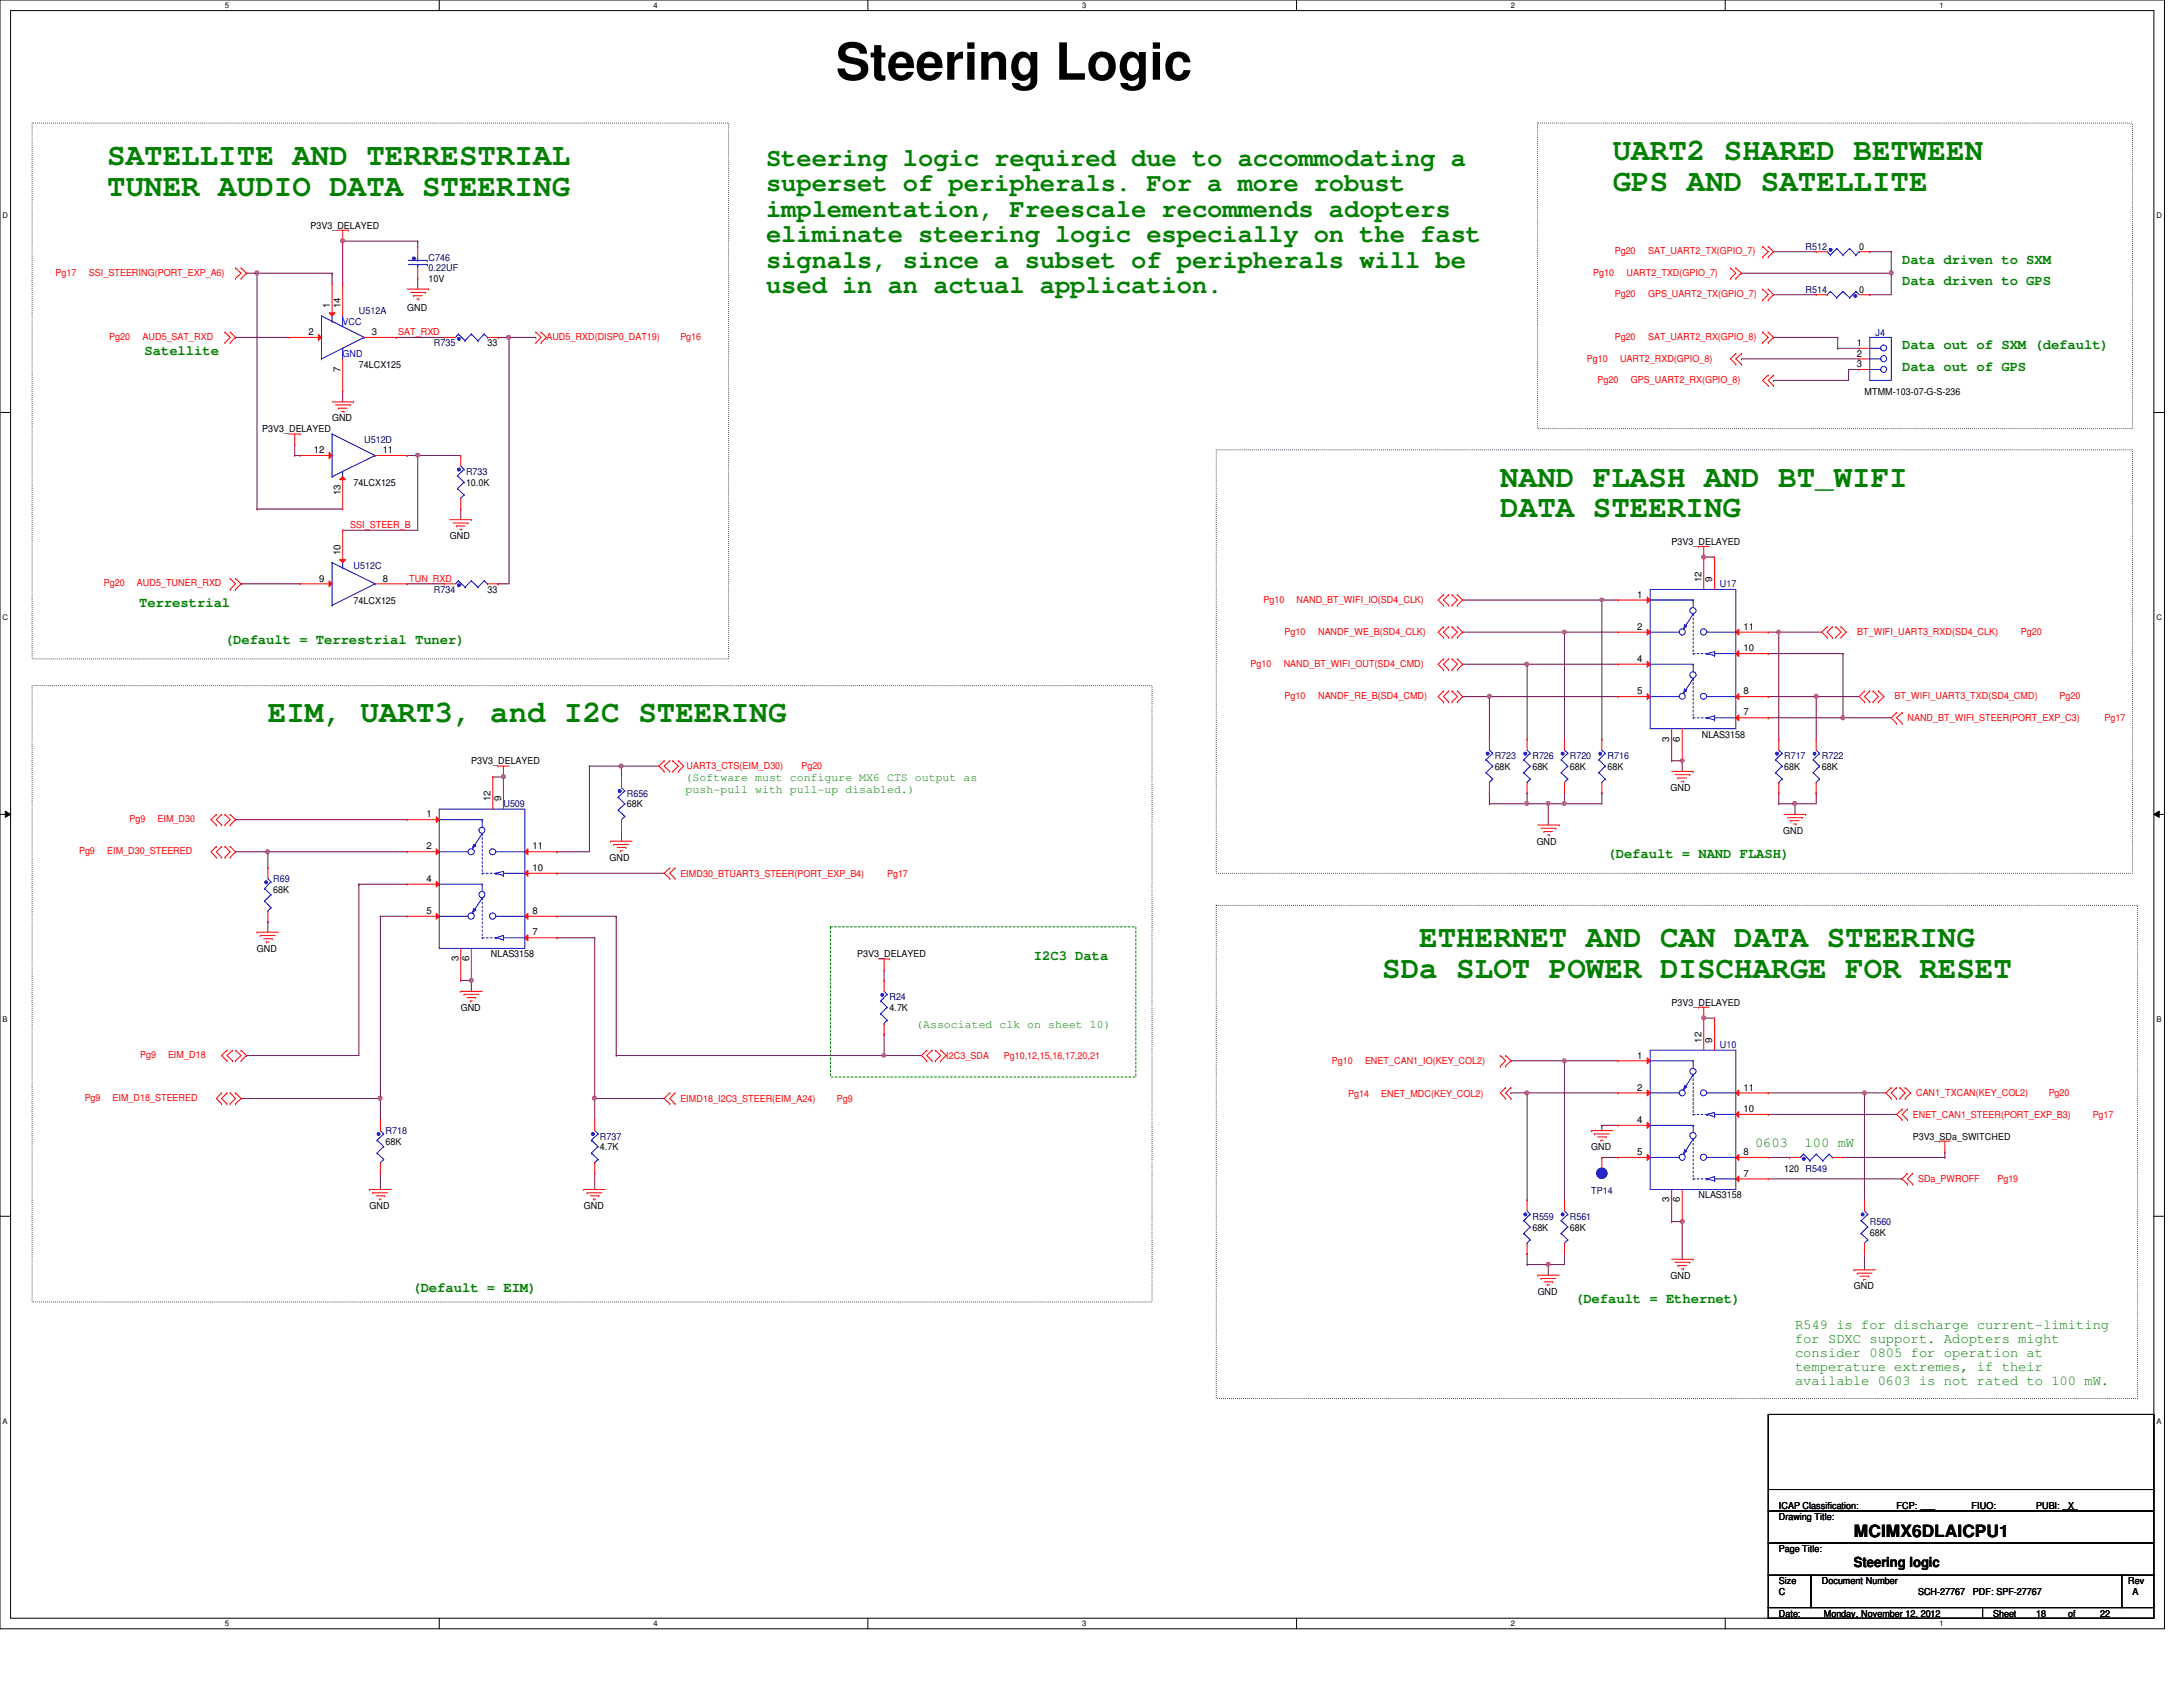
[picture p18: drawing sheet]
<svg xmlns="http://www.w3.org/2000/svg" width="279mm" height="216mm" viewBox="0 0 279 216" stroke-linecap="round" stroke-linejoin="round" font-family="sans-serif">
<defs><g id="words">
<text font-size="6.6" x="107" y="10.2">Steering Logic</text>
<g font-size="3.9" fill="#008000">
<text x="13.7" y="21.1">SATELLITE AND TERRESTRIAL</text>
<text x="206.4" y="20.4">UART2 SHARED BETWEEN</text>
<text x="13.7" y="25.1">TUNER AUDIO DATA STEERING</text>
<text x="206.4" y="24.4">GPS AND SATELLITE</text>
<text x="192" y="62.3">NAND FLASH AND BT_WIFI</text>
<text x="192" y="66.2">DATA STEERING</text>
<text x="34.3" y="92.5">EIM, UART3, and I2C STEERING</text>
<text x="176.9" y="125.2">SDa SLOT POWER DISCHARGE FOR RESET</text>
<text x="181.7" y="121.2">ETHERNET AND CAN DATA STEERING</text>
</g>
<g font-size="3.3" fill="#008000">
<text x="98" y="21.2">Steering logic required due to accommodating a</text>
<text x="98" y="24.5">superset of peripherals. For a more robust</text>
<text x="98" y="27.7">implementation, Freescale recommends adopters</text>
<text x="98" y="31">eliminate steering logic especially on the fast</text>
<text x="98" y="34.2">signals, since a subset of peripherals will be</text>
<text x="98" y="37.5">used in an actual application.</text>
</g>
<text font-size="2.2" x="237.3" y="196.8">MCIMX6DLAICPU1</text>
<g font-size="1.8" fill="#008000">
<text x="243.5" y="33.7">Data driven to SXM</text>
<text x="243.5" y="36.5">Data driven to GPS</text>
<text x="18.5" y="45.4">Satellite</text>
<text x="243.5" y="44.7">Data out of SXM (default)</text>
<text x="243.5" y="47.5">Data out of GPS</text>
<text x="17.8" y="77.6">Terrestrial</text>
<text x="28.8" y="82.4">(Default = Terrestrial Tuner)</text>
<text x="205.7" y="109.9">(Default = NAND FLASH)</text>
<text x="132.3" y="122.9">I2C3 Data</text>
<text x="224.6" y="146.8">0603</text>
<text x="231" y="146.8">100 mW</text>
<text x="52.8" y="165.4">(Default = EIM)</text>
<text x="201.6" y="166.8">(Default = Ethernet)</text>
<text x="229.7" y="170.1">R549 is for discharge current-limiting</text>
<text x="229.7" y="171.9">for SDXC support. Adopters might</text>
<text x="229.7" y="173.7">consider 0805 for operation at</text>
<text x="229.7" y="175.4">temperature extremes, if their</text>
<text x="229.7" y="177.2">available 0603 is not rated to 100 mW.</text>
</g>
<text font-size="1.8" x="237.3" y="200.5">Steering logic</text>
<g font-size="1.5" fill="#008000">
<text x="87.8" y="99.9">(Software must configure MX6 CTS output as</text>
<text x="87.8" y="101.4">push-pull with pull-up disabled.)</text>
<text x="117.3" y="131.5">(Associated clk on sheet 10)</text>
</g>
<g font-size="1.2">
<text x="39.8" y="29.3">P3V3_DELAYED</text>
<text x="238" y="32">0</text>
<text x="42.2" y="39.5" transform="rotate(-90 42.2 39.5)">1</text>
<text x="43.6" y="39.5" transform="rotate(-90 43.6 39.5)">14</text>
<text x="52.1" y="39.8">GND</text>
<text x="54.9" y="36.1">10V</text>
<text x="238" y="37.5">0</text>
<text x="39.5" y="42.9">2</text>
<text x="43.6" y="47.6" transform="rotate(-90 43.6 47.6)">7</text>
<text x="45.9" y="47.1">74LCX125</text>
<text x="47.6" y="42.9">3</text>
<text x="62.4" y="44.3">33</text>
<text x="237.7" y="44.3">1</text>
<text x="237.7" y="45.6">2</text>
<text x="237.7" y="47">3</text>
<text x="42.5" y="53.9">GND</text>
<text x="238.6" y="50.5">MTMM-103-07-G-S-236</text>
<text x="33.6" y="55.3">P3V3_DELAYED</text>
<text x="40.2" y="58">12</text>
<text x="49" y="58">11</text>
<text x="43.6" y="63.3" transform="rotate(-90 43.6 63.3)">13</text>
<text x="45.3" y="62.1">74LCX125</text>
<text x="59.6" y="62.1">10.0K</text>
<text x="43.6" y="71" transform="rotate(-90 43.6 71)">10</text>
<text x="57.6" y="69">GND</text>
<text x="214" y="69.7">P3V3_DELAYED</text>
<text x="40.9" y="74.4">9</text>
<text x="45.3" y="77.3">74LCX125</text>
<text x="49" y="74.4">8</text>
<text x="62.4" y="75.9">33</text>
<text x="209.5" y="76.5">1</text>
<text x="217.8" y="74.5" transform="rotate(-90 217.8 74.5)">12</text>
<text x="219.2" y="74.5" transform="rotate(-90 219.2 74.5)">9</text>
<text x="209.5" y="80.6">2</text>
<text x="223.1" y="80.6">11</text>
<text x="223.1" y="83.4">10</text>
<text x="209.5" y="88.9">5</text>
<text x="209.5" y="84.7">4</text>
<text x="223.1" y="88.9">8</text>
<text x="213.7" y="94.9" transform="rotate(-90 213.7 94.9)">3</text>
<text x="215" y="94.9" transform="rotate(-90 215 94.9)">6</text>
<text x="217.8" y="94.4">NLAS3158</text>
<text x="223.1" y="91.6">7</text>
<text x="60.3" y="97.8">P3V3_DELAYED</text>
<text x="191.3" y="98.5">68K</text>
<text x="196.1" y="98.5">68K</text>
<text x="200.9" y="98.5">68K</text>
<text x="205.7" y="98.5">68K</text>
<text x="213.8" y="101.3">GND</text>
<text x="228.3" y="98.5">68K</text>
<text x="233.2" y="98.5">68K</text>
<text x="54.6" y="104.6">1</text>
<text x="62.8" y="102.6" transform="rotate(-90 62.8 102.6)">12</text>
<text x="64.1" y="102.6" transform="rotate(-90 64.1 102.6)">9</text>
<text x="80.2" y="103.3">68K</text>
<text x="228.2" y="106.7">GND</text>
<text x="54.6" y="108.7">2</text>
<text x="54.6" y="112.9">4</text>
<text x="68.2" y="108.7">11</text>
<text x="68.2" y="111.5">10</text>
<text x="78" y="110.2">GND</text>
<text x="196.7" y="108.1">GND</text>
<text x="35" y="114.3">68K</text>
<text x="54.6" y="117">5</text>
<text x="68.2" y="117">8</text>
<text x="68.2" y="119.7">7</text>
<text x="32.9" y="121.8">GND</text>
<text x="58.7" y="123" transform="rotate(-90 58.7 123)">3</text>
<text x="60" y="123" transform="rotate(-90 60 123)">6</text>
<text x="62.8" y="122.5">NLAS3158</text>
<text x="109.7" y="122.5">P3V3_DELAYED</text>
<text x="59" y="129.4">GND</text>
<text x="113.8" y="129.4">4.7K</text>
<text x="214" y="128.7">P3V3_DELAYED</text>
<text x="209.5" y="135.5">1</text>
<text x="217.8" y="133.4" transform="rotate(-90 217.8 133.4)">12</text>
<text x="219.2" y="133.4" transform="rotate(-90 219.2 133.4)">9</text>
<text x="209.5" y="139.6">2</text>
<text x="209.5" y="143.7">4</text>
<text x="223.1" y="139.6">11</text>
<text x="223.1" y="142.3">10</text>
<text x="49.4" y="146.5">68K</text>
<text x="76.8" y="147.2">4.7K</text>
<text x="203.7" y="147.2">GND</text>
<text x="209.5" y="147.8">5</text>
<text x="223.1" y="147.8">8</text>
<text x="228.3" y="149.9">120 R549</text>
<text x="244.8" y="145.8">P3V3_SDa_SWITCHED</text>
<text x="47.3" y="154.7">GND</text>
<text x="74.7" y="154.7">GND</text>
<text x="213.7" y="153.9" transform="rotate(-90 213.7 153.9)">3</text>
<text x="215" y="153.9" transform="rotate(-90 215 153.9)">6</text>
<text x="217.4" y="153.4">NLAS3158</text>
<text x="223.1" y="150.6">7</text>
<text x="196.1" y="157.5">68K</text>
<text x="200.9" y="157.5">68K</text>
<text x="239.3" y="158.2">68K</text>
<text x="196.8" y="165.7">GND</text>
<text x="213.8" y="163.7">GND</text>
<text x="237.3" y="165">GND</text>
<text x="227.7" y="194.5">Drawing Title:</text>
<text x="227.7" y="193.2">ICAP Classification:</text>
<text x="242.7" y="193.2">FCP: ___</text>
<text x="252.3" y="193.2">FIUO:</text>
<text x="260.6" y="193.2">PUBI: ___</text>
<text x="264.7" y="193.2">X</text>
<text x="227.7" y="202.7">Size</text>
<text x="227.7" y="198.6">Page Title:</text>
<text x="233.2" y="202.7">Document Number</text>
<text x="272.4" y="202.7">Rev</text>
<text x="227.7" y="206.9">Date:</text>
<text x="227.7" y="204.1">C</text>
<text x="233.4" y="206.9">Monday, November 12, 2012</text>
<text x="245.5" y="204.1">SCH-27767</text>
<text x="252.5" y="204.1">PDF: SPF-27767</text>
<text x="255.1" y="206.9">Sheet</text>
<text x="260.6" y="206.9">18</text>
<text x="264.7" y="206.9">of</text>
<text x="268.8" y="206.9">22</text>
<text x="272.9" y="204.1">A</text>
</g>
<g font-size="1.2" fill="#f00">
<text x="7.1" y="35.3">Pg17</text>
<text x="11.4" y="35.3">SSI_STEERING(PORT_EXP_A6)</text>
<text x="203.9" y="35.3">Pg10</text>
<text x="206.7" y="32.6">Pg20</text>
<text x="208.2" y="35.3">UART2_TXD(GPIO_7)</text>
<text x="210.9" y="32.6">SAT_UART2_TX(GPIO_7)</text>
<text x="206.7" y="38">Pg20</text>
<text x="210.9" y="38">GPS_UART2_TX(GPIO_7)</text>
<text x="14" y="43.5">Pg20</text>
<text x="18.2" y="43.5">AUD5_SAT_RXD</text>
<text x="51" y="42.9">SAT_RXD</text>
<text x="69.9" y="43.5">AUD5_RXD(DISP0_DAT19)</text>
<text x="87.1" y="43.5">Pg16</text>
<text x="203.1" y="46.3">Pg10</text>
<text x="206.7" y="43.5">Pg20</text>
<text x="207.3" y="46.3">UART2_RXD(GPIO_8)</text>
<text x="210.9" y="43.5">SAT_UART2_RX(GPIO_8)</text>
<text x="204.5" y="49">Pg20</text>
<text x="208.7" y="49">GPS_UART2_RX(GPIO_8)</text>
<text x="44.8" y="67.6">SSI_STEER_B</text>
<text x="13.3" y="75.1">Pg20</text>
<text x="17.5" y="75.1">AUD5_TUNER_RXD</text>
<text x="52.4" y="74.5">TUN_RXD</text>
<text x="161.7" y="77.1">Pg10</text>
<text x="165.9" y="77.1">NAND_BT_WIFI_IO(SD4_CLK)</text>
<text x="164.4" y="81.2">Pg10</text>
<text x="168.7" y="81.2">NANDF_WE_B(SD4_CLK)</text>
<text x="237.7" y="81.2">BT_WIFI_UART3_RXD(SD4_CLK)</text>
<text x="258.7" y="81.2">Pg20</text>
<text x="160.1" y="85.3">Pg10</text>
<text x="164.3" y="85.3">NAND_BT_WIFI_OUT(SD4_CMD)</text>
<text x="164.4" y="89.5">Pg10</text>
<text x="168.7" y="89.5">NANDF_RE_B(SD4_CMD)</text>
<text x="242.5" y="89.5">BT_WIFI_UART3_TXD(SD4_CMD)</text>
<text x="263.6" y="89.5">Pg20</text>
<text x="244.1" y="92.3">NAND_BT_WIFI_STEER(PORT_EXP_C3)</text>
<text x="269.4" y="92.3">Pg17</text>
<text x="87.9" y="98.4">UART3_CTS(EIM_D30)</text>
<text x="102.6" y="98.4">Pg20</text>
<text x="16.6" y="105.2">Pg9</text>
<text x="20.2" y="105.2">EIM_D30</text>
<text x="10.1" y="109.3">Pg9</text>
<text x="13.7" y="109.3">EIM_D30_STEERED</text>
<text x="87.1" y="112.2">EIMD30_BTUART3_STEER(PORT_EXP_B4)</text>
<text x="113.5" y="112.2">Pg17</text>
<text x="17.9" y="135.4">Pg9</text>
<text x="21.5" y="135.4">EIM_D18</text>
<text x="121.1" y="135.6">I2C3_SDA</text>
<text x="128.5" y="135.6">Pg10,12,15,16,17,20,21</text>
<text x="170.5" y="136.2">Pg10</text>
<text x="174.7" y="136.2">ENET_CAN1_IO(KEY_COL2)</text>
<text x="10.8" y="140.9">Pg9</text>
<text x="14.4" y="140.9">EIM_D18_STEERED</text>
<text x="87.1" y="141">EIMD18_I2C3_STEER(EIM_A24)</text>
<text x="107.1" y="141">Pg9</text>
<text x="172.6" y="140.3">Pg14</text>
<text x="176.8" y="140.3">ENET_MDC(KEY_COL2)</text>
<text x="244.8" y="143.1">ENET_CAN1_STEER(PORT_EXP_B3)</text>
<text x="245.2" y="140.2">CAN1_TXCAN(KEY_COL2)</text>
<text x="262.2" y="140.2">Pg20</text>
<text x="267.8" y="143.1">Pg17</text>
<text x="245.5" y="151.3">SDa_PWROFF</text>
<text x="255.7" y="151.3">Pg19</text>
</g>
<g font-size="1.2" fill="#000080">
<text x="54.9" y="33.4">C746</text>
<text x="54.9" y="34.7">0.22UF</text>
<text x="231.1" y="32">R512</text>
<text x="45.9" y="40.2">U512A</text>
<text x="231.1" y="37.5">R514</text>
<text x="55.5" y="44.3">R735</text>
<text x="240" y="43">J4</text>
<text x="46.6" y="56.7">U512D</text>
<text x="59.6" y="60.8">R733</text>
<text x="45.3" y="72.9">U512C</text>
<text x="55.5" y="75.9">R734</text>
<text x="220.1" y="75.2">U17</text>
<text x="80.2" y="101.9">R656</text>
<text x="191.3" y="97.2">R723</text>
<text x="196.1" y="97.2">R726</text>
<text x="200.9" y="97.2">R720</text>
<text x="205.7" y="97.2">R716</text>
<text x="228.3" y="97.2">R717</text>
<text x="233.2" y="97.2">R722</text>
<text x="64.4" y="103.3">U509</text>
<text x="35" y="112.9">R69</text>
<text x="113.8" y="128">R24</text>
<text x="220.1" y="134.2">U10</text>
<text x="49.4" y="145.2">R718</text>
<text x="76.8" y="145.8">R737</text>
<text x="203.7" y="152.8">TP14</text>
<text x="196.1" y="156.1">R559</text>
<text x="200.9" y="156.1">R561</text>
<text x="239.3" y="156.8">R560</text>
</g>
<g font-size="1.2" fill="#00f">
<text x="43.9" y="41.6">VCC</text>
<text x="43.9" y="45.7">GND</text>
</g>
<g font-size="1">
<text x="28.8" y="1">5</text>
<text x="83.7" y="1">4</text>
<text x="138.5" y="1">3</text>
<text x="193.4" y="1">2</text>
<text x="248.2" y="1">1</text>
<text x=".3" y="27.9">D</text>
<text x="276" y="27.9">D</text>
<text x=".3" y="79.4">C</text>
<text x="276" y="79.4">C</text>
<text x=".3" y="130.8">B</text>
<text x="276" y="130.8">B</text>
<text x=".3" y="182.2">A</text>
<text x="276" y="182.2">A</text>
<text x="28.8" y="208.1">5</text>
<text x="83.7" y="208.1">4</text>
<text x="138.5" y="208.1">3</text>
<text x="193.4" y="208.1">2</text>
<text x="248.2" y="208.1">1</text>
</g>
</g></defs>
<path d="M0 0h277v208.4h-277zM1.4 1.4h274.3v205.7h-274.3z" fill="none" stroke="#000" stroke-width=".13"/>
<g fill="#fff">
<path d="M28.8 .1h.5v1.1h-.5z"/>
<path d="M28.8 207.2h.5v1.1h-.5z"/>
</g>
<path d="M56.2 0v1.4M56.2 207.1v1.3" fill="none" stroke="#000" stroke-width=".13"/>
<g fill="#fff">
<path d="M83.7 .1h.5v1.1h-.5z"/>
<path d="M83.7 207.2h.5v1.1h-.5z"/>
</g>
<path d="M111.1 0v1.4M111.1 207.1v1.3" fill="none" stroke="#000" stroke-width=".13"/>
<g fill="#fff">
<path d="M138.5 .1h.6v1.1h-.6z"/>
<path d="M138.5 207.2h.6v1.1h-.6z"/>
</g>
<path d="M165.9 0v1.4M165.9 207.1v1.3" fill="none" stroke="#000" stroke-width=".13"/>
<g fill="#fff">
<path d="M193.4 .1h.5v1.1h-.5z"/>
<path d="M193.4 207.2h.5v1.1h-.5z"/>
</g>
<path d="M220.8 0v1.4M220.8 207.1v1.3" fill="none" stroke="#000" stroke-width=".13"/>
<g fill="#fff">
<path d="M248.2 .1h.6v1.1h-.6z"/>
<path d="M248.2 207.2h.6v1.1h-.6z"/>
<path d="M.3 27.1h.8v1.1h-.8z"/>
<path d="M276 27.1h.7v1.1h-.7z"/>
<path d="M.3 78.5h.8v1.1h-.8z"/>
<path d="M276 78.5h.7v1.1h-.7z"/>
</g>
<path d="M0 52.8h1.4M275.7 52.8h1.3" fill="none" stroke="#000" stroke-width=".13"/>
<g fill="#fff">
<path d="M.3 129.9h.7v1.1h-.7z"/>
<path d="M276 129.9h.6v1.1h-.6z"/>
</g>
<path d="M0 104.2h1.4M.7 103.8l.7 .4-.7 .4zM275.7 104.2l.7-.4v.8zM275.7 104.2h1.3" fill="none" stroke="#000" stroke-width=".13"/>
<path d="M.7 103.8l.7 .4-.7 .4zM275.7 104.2l.7-.4v.8z" fill="#000"/>
<g fill="#fff">
<path d="M.3 181.4h.7v1.1h-.7z"/>
<path d="M276 181.4h.6v1.1h-.6z"/>
</g>
<path d="M0 155.7h1.4M275.7 155.7h1.3" fill="none" stroke="#000" stroke-width=".13"/>
<path d="M4.1 15.7h89.2v68.6h-89.2zM196.8 15.7h76.1v39.2h-76.1zM155.7 57.6h117.2v54.2h-117.2zM4.1 87.8h143.3v78.8h-143.3zM155.7 115.9h117.9v63.1h-117.9z" fill="none" stroke="#000" stroke-width=".13" stroke-dasharray="0 .3"/>
<path d="M106.3 118.6h39.1v19.2h-39.1z" fill="none" stroke="#008000" stroke-width=".13" stroke-dasharray=".3 .3"/>
<path d="M43.9 30.9h.1M43.9 30.9v5.4M37.7 56.9h.1M37.7 58.3h.1M37.7 56.9v1.4M37.7 58.3h.7M236.6 47.3h.1M236.6 47.3v1.4M236.6 47.3h1.4M52.1 74.7h.1M52.1 74.7h4.8" fill="none" stroke="#800040" stroke-width=".13"/>
<circle cx="43.9" cy="30.8" r=".26" fill="#f0f"/>
<circle cx="43.9" cy="30.8" r=".26" fill="none" stroke="#f0f" stroke-width=".13"/>
<g fill="none" stroke="#800040" stroke-width=".13">
<path d="M32.9 35h.1M32.9 35h9.6M42.5 35h.1M42.5 35v1.3M222.9 35h.1M222.9 35h19.2M30.1 43.2h.1M30.1 43.2h6.9M50.7 43.2h.1M50.7 43.2h6.2M235.2 43.2h.1M235.2 44.6h.1"/>
<path d="M235.2 43.2v1.4M235.2 44.6h2.8M32.9 65.2h.1M32.9 65.2h11"/>
</g>
<circle cx="242.1" cy="34.9" r=".26" fill="#f0f"/>
<circle cx="242.1" cy="34.9" r=".26" fill="none" stroke="#f0f" stroke-width=".13"/>
<path d="M227 37.7h.1M227 37.7h5.5M53.5 58.3h.1M53.5 58.3h5.5M53.5 58.3v9.6h-9.6M227 43.2h.1M227 43.2h8.2M43.9 67.9h.1M59 65.2h.1M59 65.2v1.3" fill="none" stroke="#800040" stroke-width=".13"/>
<circle cx="53.5" cy="58.3" r=".26" fill="#f0f"/>
<circle cx="53.5" cy="58.3" r=".26" fill="none" stroke="#f0f" stroke-width=".13"/>
<g fill="none" stroke="#800040" stroke-width=".13">
<path d="M227 32.2h.1M227 32.2h5.5M239.3 32.2h.1M239.3 37.7h.1M239.3 32.2h2.8M242.1 32.2h.1M242.1 35h.1M242.1 32.2v5.5h-2.8M43.9 50h.1M43.9 50v1.4M52.1 58.3h.1M52.1 58.3h1.4"/>
<path d="M222.9 45.9h.1M222.9 45.9h15.1M227 48.7h.1M227 48.7h9.6M30.9 74.7h.1M30.9 74.7h7.5M60.3 125.5h.1M60.3 125.5v1.4"/>
</g>
<circle cx="60.3" cy="125.5" r=".26" fill="#f0f"/>
<circle cx="60.3" cy="125.5" r=".26" fill="none" stroke="#f0f" stroke-width=".13"/>
<path d="M34.3 109h.1M34.3 109h17.8M59 125.5h.1M59 125.5h1.3" fill="none" stroke="#800040" stroke-width=".13"/>
<circle cx="34.2" cy="109" r=".26" fill="#f0f"/>
<circle cx="34.2" cy="109" r=".26" fill="none" stroke="#f0f" stroke-width=".13"/>
<path d="M63.1 99.4h.1M63.1 99.4h1.3M30.1 104.9h.1M30.1 104.9h22" fill="none" stroke="#800040" stroke-width=".13"/>
<circle cx="64.4" cy="99.4" r=".26" fill="#f0f"/>
<circle cx="64.4" cy="99.4" r=".26" fill="none" stroke="#f0f" stroke-width=".13"/>
<path d="M75.4 98h.1M75.4 98v11h-4.1M190.6 89.2h.1M190.6 89.2h16.5M71.3 109h.1M71.3 111.8h.1M71.3 111.8h13.7" fill="none" stroke="#800040" stroke-width=".13"/>
<circle cx="190.6" cy="89.1" r=".26" fill="#f0f"/>
<circle cx="190.6" cy="89.1" r=".26" fill="none" stroke="#f0f" stroke-width=".13"/>
<path d="M200.2 80.9h.1M200.2 80.9h6.9M227.7 80.9h.1M227.7 80.9h5.5M232.5 89.2h.1M232.5 89.2h5.5M235.9 91.9h.1M235.9 91.9h6.2" fill="none" stroke="#800040" stroke-width=".13"/>
<circle cx="235.9" cy="91.9" r=".26" fill="#f0f"/>
<circle cx="235.9" cy="91.9" r=".26" fill="none" stroke="#f0f" stroke-width=".13"/>
<path d="M215.3 97.4h.1M215.3 97.4v1.3" fill="none" stroke="#800040" stroke-width=".13"/>
<circle cx="215.3" cy="97.3" r=".25" fill="#f0f"/>
<circle cx="215.3" cy="97.3" r=".25" fill="none" stroke="#f0f" stroke-width=".13"/>
<path d="M195.5 85h.1M195.5 85h11.6" fill="none" stroke="#800040" stroke-width=".13"/>
<circle cx="195.4" cy="85" r=".26" fill="#f0f"/>
<circle cx="195.4" cy="85" r=".26" fill="none" stroke="#f0f" stroke-width=".13"/>
<path d="M218.1 71.3h.1M218.1 71.3h1.4M214 97.4h.1M214 97.4h1.3" fill="none" stroke="#800040" stroke-width=".13"/>
<circle cx="218.1" cy="71.3" r=".26" fill="#f0f"/>
<circle cx="218.1" cy="71.3" r=".26" fill="none" stroke="#f0f" stroke-width=".13"/>
<path d="M195.5 139.9h.1M195.5 139.9h11.6" fill="none" stroke="#800040" stroke-width=".13"/>
<circle cx="195.4" cy="139.9" r=".26" fill="#f0f"/>
<circle cx="195.4" cy="139.9" r=".26" fill="none" stroke="#f0f" stroke-width=".13"/>
<path d="M238.6 139.9h.1M238.6 139.9h2.8" fill="none" stroke="#800040" stroke-width=".13"/>
<circle cx="238.6" cy="139.9" r=".26" fill="#f0f"/>
<circle cx="238.6" cy="139.9" r=".26" fill="none" stroke="#f0f" stroke-width=".13"/>
<path d="M215.3 156.3h.1M215.3 156.3v4.9" fill="none" stroke="#800040" stroke-width=".13"/>
<circle cx="215.3" cy="156.3" r=".26" fill="#f0f"/>
<circle cx="215.3" cy="156.3" r=".26" fill="none" stroke="#f0f" stroke-width=".13"/>
<path d="M200.2 135.8h.1M200.2 135.8h6.9" fill="none" stroke="#800040" stroke-width=".13"/>
<path d="M200 135.6l.2-.1 .2 .1v.3l-.2 .1-.2-.1z" fill-rule="evenodd" fill="#f0f"/>
<path d="M200 135.6l.2-.1 .2 .1v.3l-.2 .1-.2-.1z" fill="none" stroke="#f0f" stroke-width=".13"/>
<path d="M218.1 130.3h.1M218.1 130.3h1.4M214 156.3h.1M214 156.3h1.3M226.3 142.6h.1M226.3 142.6h16.4" fill="none" stroke="#800040" stroke-width=".13"/>
<circle cx="218.1" cy="130.3" r=".26" fill="#f0f"/>
<circle cx="218.1" cy="130.3" r=".26" fill="none" stroke="#f0f" stroke-width=".13"/>
<path d="M43.9 30.9h.1M43.9 30.9h9.6M205 76.8h.1M205 76.8v17.8" fill="none" stroke="#800040" stroke-width=".13"/>
<circle cx="205" cy="76.8" r=".25" fill="#f0f"/>
<circle cx="205" cy="76.8" r=".25" fill="none" stroke="#f0f" stroke-width=".13"/>
<path d="M200.2 80.9h.1M200.2 80.9v13.7" fill="none" stroke="#800040" stroke-width=".13"/>
<path d="M200 80.7l.2-.1 .2 .2v.3l-.2 .1-.2-.1z" fill-rule="evenodd" fill="#f0f"/>
<path d="M200 80.7l.2-.1 .2 .2v.3l-.2 .1-.2-.1z" fill="none" stroke="#f0f" stroke-width=".13"/>
<g fill="none" stroke="#800040" stroke-width=".13">
<path d="M187.2 80.9h.1M187.2 85h.1M187.2 89.2h.1M187.2 80.9h13M187.2 85h8.3M187.2 89.2h3.4M190.6 89.2h.1M190.6 89.2v5.4M195.5 85h.1M195.5 85v9.6M190.6 101.5h.1M190.6 102.9h.1"/>
<path d="M190.6 101.5v1.4M190.6 102.9h4.9M198.2 102.9h.1M198.2 102.9v2.7M200.2 102.9h.1M200.2 101.5h.1M200.2 101.5v1.4M205 101.5h.1M205 101.5v1.4h-4.8"/>
</g>
<path d="M200 102.6h.2l.2 .1v.3l-.2 .1-.2-.1z" fill-rule="evenodd" fill="#f0f"/>
<path d="M200 102.6h.2l.2 .1v.3l-.2 .1-.2-.1z" fill="none" stroke="#f0f" stroke-width=".13"/>
<path d="M195.5 101.5h.1M195.5 102.9h.1M195.5 101.5v1.4M195.5 102.9h2.7" fill="none" stroke="#800040" stroke-width=".13"/>
<circle cx="195.4" cy="102.8" r=".26" fill="#f0f"/>
<circle cx="195.4" cy="102.8" r=".26" fill="none" stroke="#f0f" stroke-width=".13"/>
<path d="M227.7 80.9h.1M227.7 80.9v13.7" fill="none" stroke="#800040" stroke-width=".13"/>
<path d="M227.5 80.7l.1-.1 .2 .2v.3l-.2 .1-.1-.1z" fill-rule="evenodd" fill="#f0f"/>
<path d="M227.5 80.7l.1-.1 .2 .2v.3l-.2 .1-.1-.1z" fill="none" stroke="#f0f" stroke-width=".13"/>
<path d="M226.3 80.9h.1M226.3 80.9h1.4M232.5 89.2h.1M232.5 89.2v5.4" fill="none" stroke="#800040" stroke-width=".13"/>
<circle cx="232.5" cy="89.1" r=".26" fill="#f0f"/>
<circle cx="232.5" cy="89.1" r=".26" fill="none" stroke="#f0f" stroke-width=".13"/>
<path d="M226.3 89.2h.1M226.3 89.2h6.2M227.7 101.5h.1M227.7 101.5v1.4M229.7 102.9h.1M229.7 102.9v1.3M232.5 101.5h.1M232.5 101.5v1.4h-2.8" fill="none" stroke="#800040" stroke-width=".13"/>
<circle cx="229.7" cy="102.8" r=".26" fill="#f0f"/>
<circle cx="229.7" cy="102.8" r=".26" fill="none" stroke="#f0f" stroke-width=".13"/>
<g fill="none" stroke="#800040" stroke-width=".13">
<path d="M79.5 98h.1M79.5 98h4.8M30.1 109h.1M30.1 109h4.2M34.3 109h.1M34.3 117.9h.1M34.3 109v2.1M34.3 117.9v1.4M79.5 106.3h.1M79.5 106.3v1.4M195.5 139.9h.1M195.5 139.9v13.7"/>
<path d="M200.2 135.8h.1M200.2 135.8v17.8M195.5 160.4h.1M195.5 160.4v1.4M198.2 161.8h.1M198.2 161.8v1.4M200.2 160.4h.1M200.2 160.4v1.4h-2"/>
</g>
<circle cx="198.2" cy="161.8" r=".26" fill="#f0f"/>
<circle cx="198.2" cy="161.8" r=".26" fill="none" stroke="#f0f" stroke-width=".13"/>
<path d="M79.5 98h.1M79.5 98v1.4M193.4 139.9h.1M193.4 135.8h.1M193.4 139.9h2.1M193.4 135.8h6.8M226.3 139.9h.1M226.3 139.9h12.3M238.6 139.9h.1M238.6 139.9v13.7M238.6 160.4h.1M238.6 160.4v2.1" fill="none" stroke="#800040" stroke-width=".13"/>
<circle cx="79.5" cy="98" r=".26" fill="#f0f"/>
<circle cx="79.5" cy="98" r=".26" fill="none" stroke="#f0f" stroke-width=".13"/>
<path d="M198.2 102.9h.1M198.2 102.9h2" fill="none" stroke="#800040" stroke-width=".13"/>
<circle cx="198.2" cy="102.8" r=".26" fill="#f0f"/>
<circle cx="198.2" cy="102.8" r=".26" fill="none" stroke="#f0f" stroke-width=".13"/>
<g fill="none" stroke="#800040" stroke-width=".13">
<path d="M53.5 30.9h.1M53.5 35.6h.1M53.5 30.9v.6M53.5 35.6v1.4M65.2 43.2h.1M65.2 43.2v31.5M187.2 76.8h19.9M205 76.8h.1M75.4 98h.1M75.4 98h4.1M227.7 102.9h.1M227.7 102.9h2"/>
<path d="M195.5 161.8h.1M195.5 161.8h2.7"/>
</g>
<circle cx="65.1" cy="43.2" r=".26" fill="#f0f"/>
<circle cx="65.1" cy="43.2" r=".26" fill="none" stroke="#f0f" stroke-width=".13"/>
<path d="M32.9 35h.1M32.9 35v30.2M63.8 43.2h.1M63.8 43.2h4.8M68.6 43.2h.1M63.8 74.7h.1M63.8 74.7h1.4" fill="none" stroke="#800040" stroke-width=".13"/>
<circle cx="32.9" cy="34.9" r=".26" fill="#f0f"/>
<circle cx="32.9" cy="34.9" r=".26" fill="none" stroke="#f0f" stroke-width=".13"/>
<g fill="none" stroke="#800040" stroke-width=".13">
<path d="M31.5 35h.1M31.5 35h1.4M226.3 83.7h.1M226.3 91.9h.1M226.3 83.7h9.6M235.9 83.7h.1M235.9 83.7v8.2h-9.6M30.9 140.6h.1M30.9 140.6h17.8M48.7 140.6h.1M48.7 140.6v2.7M76.1 140.6h.1"/>
<path d="M76.1 140.6h8.9"/>
</g>
<circle cx="48.6" cy="140.5" r=".26" fill="#f0f"/>
<circle cx="48.6" cy="140.5" r=".26" fill="none" stroke="#f0f" stroke-width=".13"/>
<path d="M76.1 140.6h.1M76.1 140.6v2.7" fill="none" stroke="#800040" stroke-width=".13"/>
<circle cx="76.1" cy="140.5" r=".26" fill="#f0f"/>
<circle cx="76.1" cy="140.5" r=".26" fill="none" stroke="#f0f" stroke-width=".13"/>
<g fill="none" stroke="#800040" stroke-width=".13">
<path d="M45.9 113.2h.1M45.9 113.2v21.9h-14.4M45.9 113.2h6.2M48.7 117.3h.1M48.7 117.3h3.4M48.7 117.3v23.3M78.9 117.3h.1M78.9 117.3v17.8M31.5 135.1h.1M76.1 120h.1M76.1 120v20.6M113.2 135.1h.1"/>
<path d="M113.2 132.3h.1M113.2 135.1h4.7M113.2 132.3v2.8M48.7 150.2h.1M48.7 150.2v2M76.1 150.2h.1M76.1 150.2v2M205 144h.1M205 148.1h.1M205 144h2.1M205 144v.7M205 148.1h2.1"/>
<path d="M226.3 148.1h2.7M226.3 150.9h17.2M229 148.1h.1M235.9 148.1h13M243.5 150.9h.1M248.9 148.1h.1M248.9 147.4h.1M248.9 147.4v.7"/>
</g>
<circle cx="113.1" cy="135.1" r=".25" fill="#f0f"/>
<circle cx="113.1" cy="135.1" r=".25" fill="none" stroke="#f0f" stroke-width=".13"/>
<path d="M71.3 117.3h7.6M78.9 117.3h.1M71.3 120h.1M71.3 120h4.8M78.9 135.1h.1M78.9 135.1h34.3M113.2 125.5h.1M113.2 124.1v1.4" fill="none" stroke="#800040" stroke-width=".13"/>
<g fill="none" stroke="#f00" stroke-width=".13">
<path d="M30.1 34.3h.1M30.1 35.6h.1M30.1 34.3l.8 .7-.8 .6M30.9 35.6h.1M30.9 34.3h.1M30.9 34.3l.6 .7-.6 .6M43.2 29.5h1.4M43.9 30.9h.1M43.9 29.5v1.4M44.6 29.5h.1M52.1 37h2.8M52.5 37.4h1.9"/>
<path d="M52.9 37.8h.1M52.9 37.8h1.1M53.3 38.3h.3M53.6 38.3h.1M54.4 37.4h.1M54.9 37h.1M221.5 34.3h.1M221.5 35.6h.1M221.5 34.3l.7 .7-.7 .6M222.2 35.6h.1M222.2 34.3h.1M222.2 34.3l.7 .7-.7 .6"/>
<path d="M225.6 31.5h.1M225.6 32.9h.1M225.6 37h.1M225.6 38.4h.1M225.6 31.5l.7 .7-.7 .7M225.6 37l.7 .7-.7 .7M226.3 32.9h.1M226.3 31.5h.1M226.3 38.4h.1M226.3 37h.1M226.3 31.5l.7 .7-.7 .7M226.3 37l.7 .7-.7 .7"/>
<path d="M28.8 42.5h.1M28.8 43.9h.1M28.8 42.5l.7 .7-.7 .7M29.5 43.9h.1M29.5 42.5h.1M29.5 42.5l.6 .7-.6 .7M37 55.5h1.4M37.7 56.9h.1M37.7 55.5v1.4M38.4 55.5h.1M42.5 51.4h2.8M42.9 51.8h1.9"/>
<path d="M43.3 52.2h.1M43.3 52.2h1.1M43.7 52.7h.3M44 52.7h.1M44.8 51.8h.1M45.3 51.4h.1M68.6 42.5h.1M68.6 43.9h.1M68.6 42.5l.7 .7-.7 .7M69.3 43.9h.1M69.3 42.5h.1M69.3 42.5l.6 .7-.6 .7"/>
<path d="M222.2 45.3h.1M222.2 46.6h.1M222.2 45.3l-.7 .6 .7 .7M222.9 46.6h.1M222.9 45.3h.1M222.9 45.3l-.7 .6 .7 .7M225.6 42.5h.1M225.6 43.9h.1M225.6 42.5l.7 .7-.7 .7M226.3 48h.1M226.3 49.4h.1M226.3 43.9h.1"/>
<path d="M226.3 42.5h.1M226.3 48l-.7 .7 .7 .7M226.3 42.5l.7 .7-.7 .7M227 49.4h.1M227 48h.1M227 48l-.7 .7 .7 .7M29.5 74h.1M29.5 75.4h.1M29.5 74l.6 .7-.6 .7M30.1 75.4h.1M30.1 74h.1M30.1 74l.8 .7-.8 .7"/>
<path d="M57.6 66.5h2.7M58 66.9h1.9M58.4 67.3h.1M58.4 67.3h1.1M58.8 67.7h.3M59.1 67.7h.1M59.9 66.9h.1M60.3 66.5h.1M184.7 77.5h.1M184.7 76.1h.1M184.7 76.1l-.6 .7 .6 .7M185.4 76.1h.1"/>
<path d="M185.4 77.5h.1M185.4 76.1l-.7 .7 .7 .7M185.8 76.1h.1M185.8 77.5h.1M185.8 76.1l.7 .7-.7 .7M186.5 77.5h.1M186.5 76.1h.1M186.5 76.1l.7 .7-.7 .7M217.4 69.9h.1M217.4 69.9h1.3M218.1 71.3h.1M218.1 69.9v1.4"/>
<path d="M63.8 98h.1M63.8 98h1.4M64.4 99.4h.1M64.4 98v1.4M85 98.7h.1M85 97.4h.1M85 97.4l-.7 .6 .7 .7M85.7 97.4h.1M85.7 98.7h.1M85.7 97.4l-.7 .6 .7 .7M86.1 97.4h.1M86.1 98.7h.1"/>
<path d="M86.1 97.4l.7 .6-.7 .7M86.8 98.7h.1M86.8 97.4h.1M86.8 97.4l.7 .6-.7 .7M184.7 85.7h.1M184.7 84.3h.1M184.7 81.6h.1M184.7 80.2h.1M184.7 89.8h.1M184.7 88.4h.1M184.7 84.3l-.6 .7 .6 .7M184.7 80.2l-.6 .7 .6 .7"/>
<path d="M184.7 88.4l-.6 .8 .6 .6M185.4 84.3h.1M185.4 85.7h.1M185.4 80.2h.1M185.4 81.6h.1M185.4 88.4h.1M185.4 89.8h.1M185.4 84.3l-.7 .7 .7 .7M185.4 80.2l-.7 .7 .7 .7M185.4 88.4l-.7 .8 .7 .6M185.8 84.3h.1M185.8 85.7h.1"/>
<path d="M185.8 80.2h.1M185.8 81.6h.1M185.8 88.4h.1M185.8 89.8h.1M185.8 80.2l.7 .7-.7 .7M185.8 84.3l.7 .7-.7 .7M185.8 88.4l.7 .8-.7 .6M186.5 85.7h.1M186.5 84.3h.1M186.5 81.6h.1M186.5 80.2h.1M186.5 89.8h.1"/>
<path d="M186.5 88.4h.1M186.5 84.3l.7 .7-.7 .7M186.5 80.2l.7 .7-.7 .7M186.5 88.4l.7 .8-.7 .6M214 98.7h2.7M214.4 99.1h1.9M214.8 99.6h.1M214.8 99.6h1.1M215.2 100h.3M215.5 100h.1M216.3 99.1h.1M216.7 98.7h.1"/>
<path d="M233.8 81.6h.1M233.8 80.2h.1M233.8 80.2l-.6 .7 .6 .7M234.5 80.2h.1M234.5 81.6h.1M234.5 80.2l-.7 .7 .7 .7M234.9 80.2h.1M234.9 81.6h.1M234.9 80.2l.7 .7-.7 .7M235.6 81.6h.1M235.6 80.2h.1M235.6 80.2l.7 .7-.7 .7"/>
<path d="M238.6 89.8h.1M238.6 88.4h.1M238.6 88.4l-.6 .8 .6 .6M239.3 88.4h.1M239.3 89.8h.1M239.3 88.4l-.7 .8 .7 .6M239.7 88.4h.1M239.7 89.8h.1M239.7 88.4l.7 .8-.7 .6M240.4 89.8h.1M240.4 88.4h.1M240.4 88.4l.7 .8-.7 .6"/>
<path d="M242.7 91.2h.1M242.7 92.6h.1M242.7 91.2l-.6 .7 .6 .7M243.5 92.6h.1M243.5 91.2h.1M243.5 91.2l-.8 .7 .8 .7M27.7 109.7h.1M27.7 108.3h.1M27.7 105.6h.1M27.7 104.2h.1M27.7 108.3l-.7 .7 .7 .7M27.7 104.2l-.7 .7 .7 .7"/>
<path d="M28.4 108.3h.1M28.4 109.7h.1M28.4 104.2h.1M28.4 105.6h.1M28.4 108.3l-.7 .7 .7 .7M28.4 104.2l-.7 .7 .7 .7M28.8 108.3h.1M28.8 109.7h.1M28.8 104.2h.1M28.8 105.6h.1M28.8 108.3l.7 .7-.7 .7M28.8 104.2l.7 .7-.7 .7"/>
<path d="M29.5 109.7h.1M29.5 108.3h.1M29.5 105.6h.1M29.5 104.2h.1M29.5 108.3l.6 .7-.6 .7M29.5 104.2l.6 .7-.6 .7M32.9 119.3h.1M32.9 119.3h2.7M33.3 119.7h.1M33.3 119.7h1.9M78.1 107.7h.1M78.1 107.7h2.8"/>
<path d="M78.6 108.1h.1M78.6 108.1h1.9M79 108.5h1.1M79.4 108.9h.1M79.4 108.9h.3M80.1 108.5h.1M85.7 111.1h.1M85.7 112.4h.1M85.7 111.1l-.7 .7 .7 .6M86.4 112.4h.1M86.4 111.1h.1M86.4 111.1l-.7 .7 .7 .6"/>
<path d="M196.8 105.6h2.8M197.2 106h1.9M197.6 106.4h.1M197.6 106.4h1.1M198 106.8h.3M198.3 106.8h.1M199.1 106h.1M199.6 105.6h.1M228.3 104.2h2.8M228.8 104.6h1.9M229.2 105h.1M229.2 105h1.1"/>
<path d="M229.6 105.5h.3M229.9 105.5h.1M230.7 104.6h.1M231.1 104.2h.1M28.4 139.9h.1M28.4 139.9l-.7 .7 .7 .7M29 135.8h.1M29 134.4h.1M29 139.9h.1M29 134.4l-.6 .7 .6 .7M29 139.9l-.6 .7 .6 .7M29.5 139.9h.1"/>
<path d="M29.5 139.9l.6 .7-.6 .7M29.8 134.4h.1M29.8 135.8h.1M29.8 134.4l-.8 .7 .8 .7M30.1 134.4h.1M30.1 135.8h.1M30.1 139.9h.1M30.1 134.4l.8 .7-.8 .7M30.1 139.9l.8 .7-.8 .7M30.9 135.8h.1M30.9 134.4h.1M30.9 134.4l.6 .7-.6 .7"/>
<path d="M33.7 120.1h1.1M34.1 120.6h.1M34.1 120.6h.3M34.8 120.1h.1M59 126.9h.1M59 126.9h2.7M59.4 127.3h.1M59.4 127.3h1.9M59.8 127.7h1.1M60.2 128.1h.1M60.2 128.1h.3M60.9 127.7h.1"/>
<path d="M85.7 139.9h.1M85.7 139.9l-.7 .7 .7 .7M86.4 139.9h.1M86.4 139.9l-.7 .7 .7 .7M112.4 122.7h1.4M113.2 124.1h.1M113.2 122.7v1.4M113.8 122.7h.1M118.6 134.4h.1M118.6 135.8h.1M118.6 134.4l-.7 .7 .7 .7M119.3 135.8h.1"/>
<path d="M119.3 134.4h.1M119.3 134.4l-.7 .7 .7 .7M119.7 135.8h.1M119.7 134.4h.1M119.7 134.4l.7 .7-.7 .7M120.4 134.4h.1M120.4 135.8h.1M120.4 134.4l.7 .7-.7 .7M192 136.4h.1M192 135.1h.1M192 135.1l.7 .7-.7 .6M192.7 139.2h.1"/>
<path d="M192.7 135.1h.1M192.7 136.4h.1M192.7 139.2l-.7 .7 .7 .7M192.7 135.1l.7 .7-.7 .6M193.4 139.2h.1M193.4 139.2l-.7 .7 .7 .7M217.4 128.9h.1M217.4 128.9h1.3M218.1 130.3h.1M218.1 128.9v1.4M242.1 139.2h.1M242.1 139.2l-.7 .7 .7 .7"/>
<path d="M242.7 139.2h.1M242.7 139.2l-.6 .7 .6 .7M243.2 139.2h.1M243.2 139.2l.6 .7-.6 .7M243.8 139.2h.1M243.8 139.2l.8 .7-.8 .7M28.4 141.3h.1M29 141.3h.1M29.5 141.3h.1M30.1 141.3h.1M47.3 152.2h.1M47.3 152.2h2.7"/>
<path d="M47.7 152.7h.1M47.7 152.7h1.9M48.1 153h1.1M48.6 153.5h.1M48.6 153.5h.2M49.2 153h.1M74.7 152.2h.1M74.7 152.2h2.8M75.1 152.7h.1M75.1 152.7h1.9M75.6 153h1.1M76 153.5h.1"/>
<path d="M76 153.5h.2M76.7 153h.1M85.7 141.3h.1M86.4 141.3h.1M192.7 140.6h.1M193.4 140.6h.1M203.7 144.7h.1M203.7 144.7h2.7M204.1 145.1h.1M204.1 145.1h1.9M204.5 145.5h1.1M204.9 145.9h.1"/>
<path d="M204.9 145.9h.3M205.6 145.5h.1M242.1 140.6h.1M242.7 140.6h.1M243.2 140.6h.1M243.5 141.9h.1M243.5 143.3h.1M243.5 141.9l-.8 .7 .8 .7M243.8 140.6h.1M244.1 143.3h.1M244.1 141.9h.1M244.1 150.2h.1"/>
<path d="M244.1 151.6h.1M244.1 141.9l-.6 .7 .6 .7M244.1 150.2l-.6 .7 .6 .7M244.8 151.6h.1M244.8 150.2h.1M244.8 150.2l-.7 .7 .7 .7M248.2 146h.1M248.2 146h1.4M248.9 147.4h.1M248.9 146v1.4M196.8 163.2h.1M196.8 163.2h2.8"/>
<path d="M197.2 163.6h.1M197.2 163.6h1.9M197.6 164h1.1M198 164.4h.1M198 164.4h.3M198.7 164h.1M214 161.2h2.7M214.4 161.5h1.9M214.8 162h.1M214.8 162h1.1M215.2 162.4h.3M215.5 162.4h.1"/>
<path d="M216.3 161.5h.1M216.7 161.2h.1M237.3 162.5h.1M237.3 162.5h2.7M237.7 162.9h.1M237.7 162.9h1.9M238.1 163.3h1.1M238.5 163.7h.1M238.5 163.7h.3M239.2 163.3h.1"/>
</g>
<path d="M226.3 193.4h49.4v4.1h-49.4zM226.3 197.5h49.4v4.1h-49.4zM226.3 181h49.4v12.4h-49.4zM226.3 190.6h49.4M275.7 190.6h.1M226.3 201.6h5.5v4.1h-5.5zM226.3 205.7h27.4v1.4h-27.4zM231.8 201.6h39.8v4.1h-39.8zM253.7 205.7h22v1.4h-22zM271.6 201.6h4.1v4.1h-4.1z" fill="none" stroke="#000" stroke-width=".13"/>
<path d="M190.2 97.2h.1M190.2 98.9h.1M190.2 97.2l.9 .8M190.2 98.9l.9 .8M190.6 96l.5 .4M191.1 96.4h.1M191.1 98h.1M191.1 99.7h.1M191.1 96.4l-.9 .8M191.1 98l-.9 .9M191.1 99.7l-.5 .4M190.6 100.1h.1" fill="none" stroke="#00f" stroke-width=".13"/>
<path d="M190.3 96.3h.2v.3h-.1h-.1z" fill-rule="evenodd" fill="#00f"/>
<path d="M190.3 96.3h.2v.3h-.1h-.1z" fill="none" stroke="#00f" stroke-width=".13"/>
<path d="M190.6 94.6h.1M190.6 94.6v1.4M190.6 101.5h.1M190.6 100.1v1.4" fill="none" stroke="#f00" stroke-width=".13"/>
<circle cx="205" cy="150.2" r=".68" fill="#00f"/>
<g fill="none" stroke="#00f" stroke-width=".13">
<path d="M211.2 134.4h11v17.8h-11zM211.2 135.8h.1M211.2 139.9h.1M211.2 135.8h5.5M211.2 139.9h3.7M215.6 138.9h.1M215.6 138.9l-.1 .6M215.6 138.9l.3 .2M215.9 139.1h.1M215.9 139.1l-.4 .4M216.7 135.8h.1M216.7 137.5h.1"/>
<path d="M216.7 135.8v.9M216.7 137.5l-1.2 2M218.5 139.9h3.7M222.2 139.9h.1M211.2 144h.1M211.2 148.1h.1M211.2 144h5.5M211.2 148.1h3.7M215.6 147.2h.1M215.6 147.2l-.1 .5M215.6 147.2l.3 .1M215.9 147.3h.1"/>
<path d="M215.9 147.3l-.4 .4M216.7 144h.1M216.7 145.8h.1M216.7 144v.9M216.7 145.8l-1.2 1.9M218.5 142.6h.1M218.5 150.9h.1M218.5 148.1h3.7M218.5 142.6l1-.2v.5M218.5 150.9l1-.3v.5M218.5 142.6l1 .3M218.5 150.9l1 .2"/>
<path d="M219.5 142.6h.1M219.5 142.9h.1M219.5 151.1h.1M219.5 142.6h2.7M219.5 150.9h2.7M222.2 148.1h.1M222.2 150.9h.1"/>
<circle cx="215.3" cy="139.9" r=".38"/>
<circle cx="216.7" cy="137.1" r=".39"/>
<circle cx="218" cy="139.9" r=".39"/>
<circle cx="205" cy="150.2" r=".68"/>
<circle cx="215.3" cy="148.1" r=".39"/>
<circle cx="216.7" cy="145.3" r=".4"/>
<circle cx="218" cy="148.1" r=".4"/>
</g>
<path d="M205 148.1h.1M205 148.1v1.4" fill="none" stroke="#f00" stroke-width=".13"/>
<path d="M216.7 137.5v5.1M216.7 142.6h.1M216.7 145.8v5.1M216.7 150.9h.1M216.7 142.6h1.8M216.7 150.9h1.8M218.5 142.6h.1M218.5 150.9h.1" fill="none" stroke="#00f" stroke-width=".13" stroke-dasharray=".3 .3"/>
<path d="M210.8 135.4l.4 .4-.4 .3z" fill="#f00"/>
<path d="M207.1 135.8h.1M207.1 135.8h4.1M210.8 135.4l.4 .4-.4 .3z" fill="none" stroke="#f00" stroke-width=".13"/>
<path d="M210.8 139.5l.4 .4-.4 .4z" fill="#f00"/>
<path d="M207.1 139.9h.1M207.1 139.9h4.1M210.8 139.5l.4 .4-.4 .4zM214 156.3h.1M214 152.2v4.1" fill="none" stroke="#f00" stroke-width=".13"/>
<path d="M210.8 147.7l.4 .4-.4 .4z" fill="#f00"/>
<path d="M207.1 148.1h.1M207.1 148.1h4.1M210.8 147.7l.4 .4-.4 .4z" fill="none" stroke="#f00" stroke-width=".13"/>
<path d="M210.8 143.6l.4 .4-.4 .4z" fill="#f00"/>
<path d="M218.1 130.3h.1M218.1 130.3v4.1M207.1 144h.1M207.1 144h4.1M210.8 143.6l.4 .4-.4 .4z" fill="none" stroke="#f00" stroke-width=".13"/>
<path d="M222.2 139.9l.3-.4v.8z" fill="#f00"/>
<path d="M219.5 130.3h.1M219.5 130.3v4.1M222.2 139.9l.3-.4v.8zM222.2 139.9h4.1M226.3 139.9h.1M215.3 156.3h.1M215.3 152.2v4.1" fill="none" stroke="#f00" stroke-width=".13"/>
<path d="M222.2 148.1l.3-.4v.8z" fill="#f00"/>
<path d="M222.2 148.1l.3-.4v.8zM222.2 148.1h4.1M226.3 148.1h.1" fill="none" stroke="#f00" stroke-width=".13"/>
<path d="M222.2 150.9l.3-.4v.8z" fill="#f00"/>
<path d="M222.2 150.9l.3-.4v.8zM222.2 150.9h4.1M226.3 150.9h.1" fill="none" stroke="#f00" stroke-width=".13"/>
<path d="M222.2 142.6l.3-.4v.8z" fill="#f00"/>
<path d="M222.2 142.6l.3-.4v.8zM222.2 142.6h4.1M226.3 142.6h.1" fill="none" stroke="#f00" stroke-width=".13"/>
<path d="M52.2 33.9h2.5M52.2 33.3h2.5M53.5 33.9h.1M53.5 33.9v.4M54.7 33.9h.1M54.7 33.3h.1" fill="none" stroke="#00f" stroke-width=".13"/>
<path d="M52.8 32.9h.3v.3l-.1 .1-.2-.1z" fill-rule="evenodd" fill="#00f"/>
<path d="M52.8 32.9h.3v.3l-.1 .1-.2-.1zM53.5 33.3h.1M53.5 32.9v.4M42.5 55.5h.1M42.5 55.5l5.5 2.8M42.5 55.5v5.5M48 58.3h.1M48 58.3l-5.5 2.7M42.5 61h.1M43.9 60.3h.1M43.9 60.3v.7" fill="none" stroke="#00f" stroke-width=".13"/>
<path d="M53.5 31.5h.1M53.5 35.6h.1M53.5 31.5v1.4M53.5 34.3v1.3" fill="none" stroke="#f00" stroke-width=".13"/>
<path d="M42.1 57.9l.4 .4-.4 .4z" fill="#f00"/>
<path d="M38.4 58.3h.1M38.4 58.3h4.1M42.1 57.9l.4 .4-.4 .4zM48 58.3h4.1M52.1 58.3h.1" fill="none" stroke="#f00" stroke-width=".13"/>
<path d="M43.5 61.4l.4-.4 .3 .4z" fill="#f00"/>
<path d="M43.5 61.4l.4-.4 .3 .4zM43.9 65.2h.1M43.9 61v4.2" fill="none" stroke="#f00" stroke-width=".13"/>
<path d="M75.7 145.9h.1M75.7 147.6h.1M75.7 145.9l.8 .8M75.7 147.6l.8 .8M76.1 148.8h.1M76.1 144.7l.4 .4M76.5 145.1h.1M76.5 146.7h.1M76.5 148.4h.1M76.5 145.1l-.8 .8M76.5 146.7l-.8 .9M76.5 148.4l-.4 .4" fill="none" stroke="#00f" stroke-width=".13"/>
<path d="M75.7 145h.3v.3h-.1h-.2z" fill-rule="evenodd" fill="#00f"/>
<g fill="none" stroke="#00f" stroke-width=".13">
<path d="M58.7 42.8h.1M58.7 42.8l-.4 .4M58.7 42.8l.8 .8M59.5 43.6h.1M60.3 42.8h.1M60.3 42.8l-.8 .8M60.3 42.8l.9 .8M61.2 43.6h.1M62 42.8h.1M62 42.8l-.8 .8M62 42.8l.4 .4M62.4 43.2h.1"/>
<path d="M75.7 145h.3v.3h-.1h-.2z"/>
</g>
<path d="M76.1 143.3h.1M76.1 150.2h.1M76.1 143.3v1.4M76.1 148.8v1.4" fill="none" stroke="#f00" stroke-width=".13"/>
<path d="M58.6 43.2h.3v.3l-.2 .1-.1-.1z" fill-rule="evenodd" fill="#00f"/>
<g fill="none" stroke="#00f" stroke-width=".13">
<path d="M58.6 43.2h.3v.3l-.2 .1-.1-.1zM199.8 156.2h.1M199.8 157.9h.1M199.8 156.2l.9 .8M199.8 157.9l.9 .8M200.2 159.1h.1M200.2 155l.5 .4M200.7 155.4h.1M200.7 157h.1M200.7 158.7h.1M200.7 155.4l-.9 .8M200.7 157l-.9 .9"/>
<path d="M200.7 158.7l-.5 .4"/>
</g>
<path d="M56.9 43.2h.1M56.9 43.2h1.4M62.4 43.2h1.4M63.8 43.2h.1" fill="none" stroke="#f00" stroke-width=".13"/>
<path d="M199.9 155.3h.2v.2l-.1 .1-.1-.1z" fill-rule="evenodd" fill="#00f"/>
<g fill="none" stroke="#00f" stroke-width=".13">
<path d="M233.8 32.2l.5 .4M234.3 32.6h.1M235.1 31.8h.1M235.1 31.8l-.8 .8M235.1 31.8l.8 .8M235.9 32.6h.1M236.7 31.8h.1M236.7 31.8l-.8 .8M236.7 31.8l.8 .8M237.5 32.6h.1M238 32.2h.1M238 32.2l-.5 .4"/>
<path d="M199.9 155.3h.2v.2l-.1 .1-.1-.1z"/>
</g>
<path d="M200.2 153.6h.1M200.2 153.6v1.4M200.2 159.1v1.3M200.2 160.4h.1" fill="none" stroke="#f00" stroke-width=".13"/>
<path d="M234.2 31.8h.2v.3l-.1 .1-.1-.1z" fill-rule="evenodd" fill="#00f"/>
<g fill="none" stroke="#00f" stroke-width=".13">
<path d="M234.2 31.8h.2v.3l-.1 .1-.1-.1zM59 59.6l.4 .5M58.5 60.9h.1M58.5 62.5h.1M58.5 60.9l.9 .8M58.5 62.5l.9 .8M59 63.8h.1M59.4 60.1h.1M59.4 61.7h.1M59.4 63.3h.1M59.4 60.1l-.9 .8M59.4 61.7l-.9 .8"/>
<path d="M59.4 63.3l-.4 .5"/>
</g>
<path d="M232.5 32.2h.1M232.5 32.2h1.3M238 32.2h1.3M239.3 32.2h.1" fill="none" stroke="#f00" stroke-width=".13"/>
<path d="M58.6 60h.3v.2l-.2 .1-.1-.1z" fill-rule="evenodd" fill="#00f"/>
<g fill="none" stroke="#00f" stroke-width=".13">
<path d="M58.6 60h.3v.2l-.2 .1-.1-.1zM204.6 97.2h.1M204.6 98.9h.1M204.6 97.2l.8 .8M204.6 98.9l.8 .8M205 96l.4 .4M205.4 96.4h.1M205.4 98h.1M205.4 99.7h.1M205.4 96.4l-.8 .8M205.4 98l-.8 .9M205.4 99.7l-.4 .4"/>
<path d="M205 100.1h.1"/>
</g>
<path d="M59 58.3h.1M59 58.3v1.3M59 65.2h.1M59 63.8v1.4" fill="none" stroke="#f00" stroke-width=".13"/>
<path d="M204.7 96.3h.2v.3h-.1h-.1z" fill-rule="evenodd" fill="#00f"/>
<g fill="none" stroke="#00f" stroke-width=".13">
<path d="M204.7 96.3h.2v.3h-.1h-.1zM195 156.2h.1M195 157.9h.1M195 156.2l.8 .8M195 157.9l.8 .8M195.5 159.1h.1M195.5 155l.3 .4M195.8 155.4h.1M195.8 157h.1M195.8 158.7h.1M195.8 155.4l-.8 .8M195.8 157l-.8 .9"/>
<path d="M195.8 158.7l-.3 .4"/>
</g>
<path d="M205 94.6h.1M205 94.6v1.4M205 101.5h.1M205 100.1v1.4" fill="none" stroke="#f00" stroke-width=".13"/>
<path d="M195.1 155.3h.3v.2l-.2 .1-.1-.1z" fill-rule="evenodd" fill="#00f"/>
<g fill="none" stroke="#00f" stroke-width=".13">
<path d="M233.8 37.7h.1M234.3 37.3h.1M234.3 37.3l.8 .8M234.3 37.3l-.5 .4M235.1 38.1h.1M235.9 37.3h.1M235.9 37.3l.8 .8M235.9 37.3l-.8 .8M236.7 38.1h.1M237.5 37.3h.1M237.5 37.3l.5 .4M237.5 37.3l-.8 .8"/>
<path d="M195.1 155.3h.3v.2l-.2 .1-.1-.1z"/>
</g>
<path d="M195.5 153.6h.1M195.5 153.6v1.4M195.5 159.1v1.3M195.5 160.4h.1" fill="none" stroke="#f00" stroke-width=".13"/>
<path d="M237.3 37.8h.3v.2h-.3z" fill-rule="evenodd" fill="#00f"/>
<g fill="none" stroke="#00f" stroke-width=".13">
<path d="M237.3 37.8h.3v.2h-.3zM238.2 156.2h.1M238.2 157.9h.1M238.2 156.2l.9 .8M238.2 157.9l.9 .8M238.6 159.1h.1M238.6 155l.5 .4M239.1 155.4h.1M239.1 157h.1M239.1 158.7h.1M239.1 155.4l-.9 .8M239.1 157l-.9 .9"/>
<path d="M239.1 158.7l-.5 .4"/>
</g>
<path d="M232.5 37.7h.1M232.5 37.7h1.3M238 37.7h1.3M239.3 37.7h.1" fill="none" stroke="#f00" stroke-width=".13"/>
<path d="M238.3 155.3h.2v.2l-.1 .1-.1-.1z" fill-rule="evenodd" fill="#00f"/>
<g fill="none" stroke="#00f" stroke-width=".13">
<path d="M48.3 145.9h.1M48.3 147.6h.1M48.3 145.9l.8 .8M48.3 147.6l.8 .8M48.7 148.8h.1M48.7 144.7l.4 .4M49.1 145.1h.1M49.1 146.7h.1M49.1 148.4h.1M49.1 145.1l-.8 .8M49.1 146.7l-.8 .9M49.1 148.4l-.4 .4"/>
<path d="M238.3 155.3h.2v.2l-.1 .1-.1-.1z"/>
</g>
<path d="M238.6 153.6h.1M238.6 153.6v1.4M238.6 159.1v1.3M238.6 160.4h.1" fill="none" stroke="#f00" stroke-width=".13"/>
<path d="M48.3 145h.3v.3h-.2h-.1z" fill-rule="evenodd" fill="#00f"/>
<g fill="none" stroke="#00f" stroke-width=".13">
<path d="M33.9 113.7h.1M33.9 115.3h.1M33.9 113.7l.8 .8M33.9 115.3l.8 .9M34.3 116.6h.1M34.3 112.4l.4 .5M34.7 112.9h.1M34.7 114.5h.1M34.7 116.2h.1M34.7 112.9l-.8 .8M34.7 114.5l-.8 .8M34.7 116.2l-.4 .4"/>
<path d="M48.3 145h.3v.3h-.2h-.1z"/>
</g>
<path d="M48.7 143.3h.1M48.7 150.2h.1M48.7 143.3v1.4M48.7 148.8v1.4" fill="none" stroke="#f00" stroke-width=".13"/>
<path d="M33.9 112.8h.3v.2l-.2 .1-.1-.1z" fill-rule="evenodd" fill="#00f"/>
<g fill="none" stroke="#00f" stroke-width=".13">
<path d="M227.2 97.2h.1M227.2 98.9h.1M227.2 97.2l.9 .8M227.2 98.9l.9 .8M227.7 96l.4 .4M228.1 96.4h.1M228.1 98h.1M228.1 99.7h.1M228.1 96.4l-.9 .8M228.1 98l-.9 .9M228.1 99.7l-.4 .4M33.9 112.8h.3v.2l-.2 .1-.1-.1z"/>
<path d="M227.7 100.1h.1"/>
</g>
<path d="M34.3 111.1h.1M34.3 117.9h.1M34.3 111.1v1.3M34.3 116.6v1.3" fill="none" stroke="#f00" stroke-width=".13"/>
<path d="M227.3 96.3h.3v.3h-.2h-.1z" fill-rule="evenodd" fill="#00f"/>
<g fill="none" stroke="#00f" stroke-width=".13">
<path d="M227.3 96.3h.3v.3h-.2h-.1zM79.1 102h.1M79.1 103.7h.1M79.1 102l.9 .9M79.1 103.7l.9 .8M79.5 104.9h.1M79.5 100.8l.5 .4M80 101.2h.1M80 102.9h.1M80 104.5h.1M80 101.2l-.9 .8M80 102.9l-.9 .8"/>
<path d="M80 104.5l-.5 .4"/>
</g>
<path d="M227.7 94.6h.1M227.7 94.6v1.4M227.7 101.5h.1M227.7 100.1v1.4" fill="none" stroke="#f00" stroke-width=".13"/>
<path d="M79.2 101.1h.2v.3h-.1h-.1z" fill-rule="evenodd" fill="#00f"/>
<g fill="none" stroke="#00f" stroke-width=".13">
<path d="M56.2 103.5h11v17.9h-11zM56.2 104.9h.1M56.2 109h.1M56.2 113.2h.1M56.2 117.3h.1M56.2 104.9h5.5M56.2 109h3.7M56.2 113.2h5.5M56.2 117.3h3.7M60.6 108.1h.1M60.6 116.3h.1M60.6 108.1l-.1 .5"/>
<path d="M60.6 108.1l.3 .1M60.6 116.3l-.1 .5M60.6 116.3l.3 .1M60.9 108.2h.1M60.9 116.4h.1M60.9 108.2l-.4 .4M60.9 116.4l-.4 .4M61.7 104.9h.1M61.7 113.2h.1M61.7 106.7h.1M61.7 114.9h.1M61.7 104.9v1"/>
<path d="M61.7 113.2v.9M61.7 106.7l-1.2 1.9M61.7 114.9l-1.2 1.9M63.5 111.8h.1M63.5 109h3.7M63.5 117.3h3.7M63.5 111.8l.9-.3v.6M63.5 111.8l.9 .3M64.4 111.8h.1M64.4 112.1h.1M64.4 111.8h2.8M67.2 109h.1"/>
<path d="M67.2 117.3h.1M79.2 101.1h.2v.3h-.1h-.1zM63.5 120h.1M63.5 120l.9-.3v.6M63.5 120l.9 .3M64.4 120.3h.1M64.4 120h2.8M67.2 120h.1"/>
<circle cx="60.3" cy="117.2" r=".4"/>
<circle cx="60.3" cy="109" r=".39"/>
<circle cx="61.7" cy="114.5" r=".39"/>
<circle cx="61.7" cy="106.3" r=".38"/>
<circle cx="63.1" cy="117.2" r=".4"/>
<circle cx="63.1" cy="109" r=".39"/>
</g>
<path d="M79.5 99.4h.1M79.5 99.4v1.4M79.5 106.3h.1M79.5 104.9v1.4" fill="none" stroke="#f00" stroke-width=".13"/>
<path d="M61.7 106.7v5.1M61.7 111.8h.1M61.7 114.9v5.1M61.7 111.8h1.8M63.5 111.8h.1M61.7 120h.1M61.7 120h1.8M63.5 120h.1" fill="none" stroke="#00f" stroke-width=".13" stroke-dasharray=".3 .3"/>
<path d="M55.8 104.5l.4 .4-.4 .4z" fill="#f00"/>
<path d="M52.1 104.9h.1M52.1 104.9h4.1M55.8 104.5l.4 .4-.4 .4z" fill="none" stroke="#f00" stroke-width=".13"/>
<path d="M55.8 108.6l.4 .4-.4 .4z" fill="#f00"/>
<path d="M52.1 109h.1M52.1 109h4.1M55.8 108.6l.4 .4-.4 .4zM59 125.5h.1M59 121.4v4.1" fill="none" stroke="#f00" stroke-width=".13"/>
<path d="M55.8 116.9l.4 .4-.4 .3z" fill="#f00"/>
<path d="M52.1 117.3h.1M52.1 117.3h4.1M55.8 116.9l.4 .4-.4 .3z" fill="none" stroke="#f00" stroke-width=".13"/>
<path d="M55.8 112.8l.4 .4-.4 .3z" fill="#f00"/>
<path d="M63.1 99.4h.1M63.1 99.4v4.1M52.1 113.2h.1M52.1 113.2h4.1M55.8 112.8l.4 .4-.4 .3z" fill="none" stroke="#f00" stroke-width=".13"/>
<path d="M67.2 109l.4-.4v.8z" fill="#f00"/>
<path d="M64.4 99.4h.1M64.4 99.4v4.1M67.2 109l.4-.4v.8zM67.2 109h4.1M71.3 109h.1M60.3 125.5h.1M60.3 121.4v4.1" fill="none" stroke="#f00" stroke-width=".13"/>
<path d="M67.2 117.3l.4-.4v.7z" fill="#f00"/>
<path d="M67.2 117.3l.4-.4v.7zM67.2 117.3h4.1M71.3 117.3h.1" fill="none" stroke="#f00" stroke-width=".13"/>
<path d="M67.2 120l.4-.4v.8z" fill="#f00"/>
<path d="M67.2 120l.4-.4v.8zM67.2 120h4.1M71.3 120h.1" fill="none" stroke="#f00" stroke-width=".13"/>
<path d="M67.2 111.8l.4-.4v.7z" fill="#f00"/>
<path d="M67.2 111.8l.4-.4v.7zM67.2 111.8h4.1M71.3 111.8h.1" fill="none" stroke="#f00" stroke-width=".13"/>
<g fill="none" stroke="#00f" stroke-width=".13">
<path d="M211.2 75.4h11v17.9h-11zM211.2 76.8h.1M211.2 76.8h5.5M215.6 80h.1M215.6 80l-.1 .5M215.6 80l.3 .1M216.7 76.8h.1M216.7 78.6h.1M216.7 76.8v1M216.7 78.6l-1.2 1.9M211.2 80.9h.1M211.2 85h.1"/>
<path d="M211.2 89.2h.1M211.2 80.9h3.7M211.2 85h5.5M211.2 89.2h3.7M215.6 88.2h.1M215.6 88.2l-.1 .5M215.6 88.2l.3 .1M215.9 80.1h.1M215.9 88.3h.1M215.9 80.1l-.4 .4M215.9 88.3l-.4 .4M216.7 85h.1"/>
<path d="M216.7 86.8h.1M216.7 85v1M216.7 86.8l-1.2 1.9M218.5 83.7h.1M218.5 91.9h.1M218.5 80.9h3.7M218.5 89.2h3.7M218.5 83.7l1-.3v.5M218.5 91.9l1-.3v.6M218.5 83.7l1 .2M218.5 91.9l1 .3M219.5 83.7h.1"/>
<path d="M219.5 83.9h.1M219.5 92.2h.1M219.5 83.7h2.7M219.5 91.9h2.7M222.2 80.9h.1M222.2 89.2h.1M222.2 91.9h.1"/>
<circle cx="216.7" cy="78.1" r=".39"/>
<circle cx="215.3" cy="80.9" r=".39"/>
<circle cx="215.3" cy="89.1" r=".38"/>
<circle cx="216.7" cy="86.4" r=".4"/>
<circle cx="218" cy="80.9" r=".4"/>
<circle cx="218" cy="89.1" r=".39"/>
</g>
<path d="M216.7 78.6v5.1M216.7 83.7h.1M216.7 86.8v5.1M216.7 91.9h.1M216.7 83.7h1.8M216.7 91.9h1.8M218.5 83.7h.1M218.5 91.9h.1" fill="none" stroke="#00f" stroke-width=".13" stroke-dasharray=".3 .3"/>
<path d="M210.8 76.4l.4 .4-.4 .4z" fill="#f00"/>
<path d="M207.1 76.8h.1M207.1 76.8h4.1M210.8 76.4l.4 .4-.4 .4z" fill="none" stroke="#f00" stroke-width=".13"/>
<path d="M210.8 80.5l.4 .4-.4 .4z" fill="#f00"/>
<path d="M207.1 80.9h.1M207.1 80.9h4.1M210.8 80.5l.4 .4-.4 .4zM214 97.4h.1M214 93.3v4.1" fill="none" stroke="#f00" stroke-width=".13"/>
<path d="M210.8 88.8l.4 .4-.4 .3z" fill="#f00"/>
<path d="M207.1 89.2h.1M207.1 89.2h4.1M210.8 88.8l.4 .4-.4 .3z" fill="none" stroke="#f00" stroke-width=".13"/>
<path d="M210.8 84.6l.4 .4-.4 .4z" fill="#f00"/>
<path d="M218.1 71.3h.1M218.1 71.3v4.1M207.1 85h.1M207.1 85h4.1M210.8 84.6l.4 .4-.4 .4z" fill="none" stroke="#f00" stroke-width=".13"/>
<path d="M222.2 80.9l.3-.4v.8z" fill="#f00"/>
<path d="M219.5 71.3h.1M219.5 71.3v4.1M215.3 97.4h.1M215.3 93.3v4.1M222.2 80.9l.3-.4v.8zM222.2 80.9h4.1M226.3 80.9h.1" fill="none" stroke="#f00" stroke-width=".13"/>
<path d="M222.2 89.2l.3-.4v.7z" fill="#f00"/>
<path d="M222.2 89.2l.3-.4v.7zM222.2 89.2h4.1M226.3 89.2h.1" fill="none" stroke="#f00" stroke-width=".13"/>
<path d="M222.2 91.9l.3-.4v.7z" fill="#f00"/>
<path d="M222.2 91.9l.3-.4v.7zM222.2 91.9h4.1M226.3 91.9h.1" fill="none" stroke="#f00" stroke-width=".13"/>
<path d="M222.2 83.7l.3-.4v.7z" fill="#f00"/>
<path d="M222.2 83.7l.3-.4v.7zM222.2 83.7h4.1M226.3 83.7h.1" fill="none" stroke="#f00" stroke-width=".13"/>
<path d="M199.8 97.2h.1M199.8 98.9h.1M199.8 97.2l.9 .8M199.8 98.9l.9 .8M200.2 96l.5 .4M200.7 96.4h.1M200.7 98h.1M200.7 99.7h.1M200.7 96.4l-.9 .8M200.7 98l-.9 .9M200.7 99.7l-.5 .4M200.2 100.1h.1" fill="none" stroke="#00f" stroke-width=".13"/>
<path d="M199.9 96.3h.2v.3h-.1h-.1z" fill-rule="evenodd" fill="#00f"/>
<g fill="none" stroke="#00f" stroke-width=".13">
<path d="M239.3 43.2h2.8v5.5h-2.8zM239.3 44.6h1.4M239.3 45.9h1.4M239.3 47.3h1.4M240.7 44.6h.1M240.7 45.9h.1M240.7 47.3h.1M199.9 96.3h.2v.3h-.1h-.1zM232.1 97.2h.1M232.1 98.9h.1M232.1 97.2l.8 .8M232.1 98.9l.8 .8"/>
<path d="M232.5 96l.4 .4M232.9 96.4h.1M232.9 98h.1M232.9 99.7h.1M232.9 96.4l-.8 .8M232.9 98l-.8 .9M232.9 99.7l-.4 .4M232.5 100.1h.1"/>
<circle cx="241.1" cy="45.9" r=".39"/>
<circle cx="241.1" cy="47.3" r=".38"/>
<circle cx="241.1" cy="44.5" r=".38"/>
</g>
<path d="M238 44.6h.1M238 45.9h.1M238 47.3h.1M238 44.6h1.3M238 45.9h1.3M238 47.3h1.3M200.2 94.6h.1M200.2 94.6v1.4M200.2 101.5h.1M200.2 100.1v1.4" fill="none" stroke="#f00" stroke-width=".13"/>
<path d="M232.1 96.3h.3v.3h-.2h-.1z" fill-rule="evenodd" fill="#00f"/>
<g fill="none" stroke="#00f" stroke-width=".13">
<path d="M41.1 45.9h.1M41.1 40.4h.1M41.1 40.4l5.5 2.8M41.1 40.4v5.5M42.5 41.1h.1M42.5 40.4v.7M43.9 40.4h.1M43.9 44.6h.1M43.9 40.4v1.4M43.9 44.6v1.3M46.6 43.2h.1M46.6 43.2l-5.5 2.7"/>
<path d="M232.1 96.3h.3v.3h-.2h-.1z"/>
</g>
<path d="M232.5 94.6h.1M232.5 94.6v1.4M232.5 101.5h.1M232.5 100.1v1.4" fill="none" stroke="#f00" stroke-width=".13"/>
<path d="M40.8 42.8l.3 .4-.3 .4z" fill="#f00"/>
<path d="M43.9 36.3h.1M43.9 36.3v4.1M37 43.2h.1M37 43.2h4.1M40.8 42.8l.3 .4-.3 .4zM46.6 43.2h4.1M50.7 43.2h.1" fill="none" stroke="#f00" stroke-width=".13"/>
<path d="M42.1 40h.8l-.4 .4z" fill="#f00"/>
<path d="M42.5 36.3h.1M42.5 36.3v4.1M42.1 40h.8l-.4 .4zM43.9 50h.1M43.9 45.9v4.1" fill="none" stroke="#f00" stroke-width=".13"/>
<path d="M58.7 74.3h.1M58.7 74.3l-.4 .4M58.7 74.3l.8 .8M59.5 75.1h.1M60.3 74.3h.1M60.3 74.3l-.8 .8M60.3 74.3l.9 .8M61.2 75.1h.1M62 74.3h.1M62 74.3l-.8 .8M62 74.3l.4 .4M62.4 74.7h.1" fill="none" stroke="#00f" stroke-width=".13"/>
<path d="M58.6 74.8h.3v.2l-.2 .1-.1-.1z" fill-rule="evenodd" fill="#00f"/>
<g fill="none" stroke="#00f" stroke-width=".13">
<path d="M58.6 74.8h.3v.2l-.2 .1-.1-.1zM195 97.2h.1M195 98.9h.1M195 97.2l.8 .8M195 98.9l.8 .8M195.5 96l.3 .4M195.8 96.4h.1M195.8 98h.1M195.8 99.7h.1M195.8 96.4l-.8 .8M195.8 98l-.8 .9M195.8 99.7l-.3 .4"/>
<path d="M195.5 100.1h.1"/>
</g>
<path d="M56.9 74.7h.1M56.9 74.7h1.4M62.4 74.7h1.4M63.8 74.7h.1" fill="none" stroke="#f00" stroke-width=".13"/>
<path d="M195.1 96.3h.3v.3h-.2h-.1z" fill-rule="evenodd" fill="#00f"/>
<g fill="none" stroke="#00f" stroke-width=".13">
<path d="M195.1 96.3h.3v.3h-.2h-.1zM112.7 128.1h.1M112.7 129.8h.1M112.7 128.1l.8 .8M112.7 129.8l.8 .8M113.2 131h.1M113.2 126.9l.3 .4M113.5 127.3h.1M113.5 128.9h.1M113.5 130.6h.1M113.5 127.3l-.8 .8M113.5 128.9l-.8 .9"/>
<path d="M113.5 130.6l-.3 .4"/>
</g>
<path d="M195.5 94.6h.1M195.5 94.6v1.4M195.5 101.5h.1M195.5 100.1v1.4" fill="none" stroke="#f00" stroke-width=".13"/>
<path d="M112.8 127.2h.3v.2l-.2 .1-.1-.1z" fill-rule="evenodd" fill="#00f"/>
<g fill="none" stroke="#00f" stroke-width=".13">
<path d="M112.8 127.2h.3v.2l-.2 .1-.1-.1zM230.8 147.7h.1M230.8 147.7l-.4 .4M230.8 147.7l.8 .8M231.6 148.5h.1M232.5 147.7h.1M232.5 147.7l-.9 .8M232.5 147.7l.8 .8M233.3 148.5h.1M234.1 147.7h.1M234.1 147.7l-.8 .8M234.1 147.7l.4 .4"/>
<path d="M234.5 148.1h.1"/>
</g>
<path d="M113.2 125.5h.1M113.2 132.3h.1M113.2 125.5v1.4M113.2 131v1.3" fill="none" stroke="#f00" stroke-width=".13"/>
<path d="M230.7 148.2h.3v.2l-.2 .1-.1-.1z" fill-rule="evenodd" fill="#00f"/>
<path d="M42.5 77.5h.1M42.5 72h.1M42.5 72l5.5 2.7M42.5 72v5.5M43.9 72.7h.1M43.9 72v.7M48 74.7h.1M48 74.7l-5.5 2.8M230.7 148.2h.3v.2l-.2 .1-.1-.1z" fill="none" stroke="#00f" stroke-width=".13"/>
<path d="M229 148.1h.1M229 148.1h1.4M234.5 148.1h1.4M235.9 148.1h.1" fill="none" stroke="#f00" stroke-width=".13"/>
<path d="M42.1 74.3l.4 .4-.4 .4z" fill="#f00"/>
<path d="M38.4 74.7h.1M38.4 74.7h4.1M42.1 74.3l.4 .4-.4 .4zM48 74.7h4.1M52.1 74.7h.1" fill="none" stroke="#f00" stroke-width=".13"/>
<path d="M43.5 71.6h.7l-.3 .4z" fill="#f00"/>
<path d="M43.5 71.6h.7l-.3 .4zM43.9 67.9h.1M43.9 67.9v4.1" fill="none" stroke="#f00" stroke-width=".13"/>
<circle cx="43.9" cy="30.8" r=".26" fill="#f0f"/>
<circle cx="43.9" cy="30.8" r=".26" fill="none" stroke="#f0f" stroke-width=".13"/>
<circle cx="242.1" cy="34.9" r=".26" fill="#f0f"/>
<circle cx="242.1" cy="34.9" r=".26" fill="none" stroke="#f0f" stroke-width=".13"/>
<circle cx="53.5" cy="58.3" r=".26" fill="#f0f"/>
<circle cx="53.5" cy="58.3" r=".26" fill="none" stroke="#f0f" stroke-width=".13"/>
<circle cx="60.3" cy="125.5" r=".26" fill="#f0f"/>
<circle cx="60.3" cy="125.5" r=".26" fill="none" stroke="#f0f" stroke-width=".13"/>
<circle cx="34.2" cy="109" r=".26" fill="#f0f"/>
<circle cx="34.2" cy="109" r=".26" fill="none" stroke="#f0f" stroke-width=".13"/>
<circle cx="64.4" cy="99.4" r=".26" fill="#f0f"/>
<circle cx="64.4" cy="99.4" r=".26" fill="none" stroke="#f0f" stroke-width=".13"/>
<circle cx="190.6" cy="89.1" r=".26" fill="#f0f"/>
<circle cx="190.6" cy="89.1" r=".26" fill="none" stroke="#f0f" stroke-width=".13"/>
<circle cx="235.9" cy="91.9" r=".26" fill="#f0f"/>
<circle cx="235.9" cy="91.9" r=".26" fill="none" stroke="#f0f" stroke-width=".13"/>
<circle cx="215.3" cy="97.3" r=".25" fill="#f0f"/>
<circle cx="215.3" cy="97.3" r=".25" fill="none" stroke="#f0f" stroke-width=".13"/>
<circle cx="195.4" cy="85" r=".26" fill="#f0f"/>
<circle cx="195.4" cy="85" r=".26" fill="none" stroke="#f0f" stroke-width=".13"/>
<circle cx="218.1" cy="71.3" r=".26" fill="#f0f"/>
<circle cx="218.1" cy="71.3" r=".26" fill="none" stroke="#f0f" stroke-width=".13"/>
<circle cx="195.4" cy="139.9" r=".26" fill="#f0f"/>
<circle cx="195.4" cy="139.9" r=".26" fill="none" stroke="#f0f" stroke-width=".13"/>
<circle cx="238.6" cy="139.9" r=".26" fill="#f0f"/>
<circle cx="238.6" cy="139.9" r=".26" fill="none" stroke="#f0f" stroke-width=".13"/>
<circle cx="215.3" cy="156.3" r=".26" fill="#f0f"/>
<circle cx="215.3" cy="156.3" r=".26" fill="none" stroke="#f0f" stroke-width=".13"/>
<path d="M200 135.6l.2-.1 .2 .1v.3l-.2 .1-.2-.1z" fill-rule="evenodd" fill="#f0f"/>
<path d="M200 135.6l.2-.1 .2 .1v.3l-.2 .1-.2-.1z" fill="none" stroke="#f0f" stroke-width=".13"/>
<circle cx="218.1" cy="130.3" r=".26" fill="#f0f"/>
<circle cx="218.1" cy="130.3" r=".26" fill="none" stroke="#f0f" stroke-width=".13"/>
<circle cx="205" cy="76.8" r=".25" fill="#f0f"/>
<circle cx="205" cy="76.8" r=".25" fill="none" stroke="#f0f" stroke-width=".13"/>
<path d="M200 80.7l.2-.1 .2 .2v.3l-.2 .1-.2-.1z" fill-rule="evenodd" fill="#f0f"/>
<path d="M200 80.7l.2-.1 .2 .2v.3l-.2 .1-.2-.1z" fill="none" stroke="#f0f" stroke-width=".13"/>
<path d="M200 102.6h.2l.2 .1v.3l-.2 .1-.2-.1z" fill-rule="evenodd" fill="#f0f"/>
<path d="M200 102.6h.2l.2 .1v.3l-.2 .1-.2-.1z" fill="none" stroke="#f0f" stroke-width=".13"/>
<circle cx="195.4" cy="102.8" r=".26" fill="#f0f"/>
<circle cx="195.4" cy="102.8" r=".26" fill="none" stroke="#f0f" stroke-width=".13"/>
<path d="M227.5 80.7l.1-.1 .2 .2v.3l-.2 .1-.1-.1z" fill-rule="evenodd" fill="#f0f"/>
<path d="M227.5 80.7l.1-.1 .2 .2v.3l-.2 .1-.1-.1z" fill="none" stroke="#f0f" stroke-width=".13"/>
<circle cx="232.5" cy="89.1" r=".26" fill="#f0f"/>
<circle cx="232.5" cy="89.1" r=".26" fill="none" stroke="#f0f" stroke-width=".13"/>
<circle cx="229.7" cy="102.8" r=".26" fill="#f0f"/>
<circle cx="229.7" cy="102.8" r=".26" fill="none" stroke="#f0f" stroke-width=".13"/>
<circle cx="198.2" cy="161.8" r=".26" fill="#f0f"/>
<circle cx="198.2" cy="161.8" r=".26" fill="none" stroke="#f0f" stroke-width=".13"/>
<circle cx="79.5" cy="98" r=".26" fill="#f0f"/>
<circle cx="79.5" cy="98" r=".26" fill="none" stroke="#f0f" stroke-width=".13"/>
<circle cx="198.2" cy="102.8" r=".26" fill="#f0f"/>
<circle cx="198.2" cy="102.8" r=".26" fill="none" stroke="#f0f" stroke-width=".13"/>
<circle cx="65.1" cy="43.2" r=".26" fill="#f0f"/>
<circle cx="65.1" cy="43.2" r=".26" fill="none" stroke="#f0f" stroke-width=".13"/>
<circle cx="32.9" cy="34.9" r=".26" fill="#f0f"/>
<circle cx="32.9" cy="34.9" r=".26" fill="none" stroke="#f0f" stroke-width=".13"/>
<circle cx="48.6" cy="140.5" r=".26" fill="#f0f"/>
<circle cx="48.6" cy="140.5" r=".26" fill="none" stroke="#f0f" stroke-width=".13"/>
<circle cx="76.1" cy="140.5" r=".26" fill="#f0f"/>
<circle cx="76.1" cy="140.5" r=".26" fill="none" stroke="#f0f" stroke-width=".13"/>
<circle cx="113.1" cy="135.1" r=".25" fill="#f0f"/>
<circle cx="113.1" cy="135.1" r=".25" fill="none" stroke="#f0f" stroke-width=".13"/>
<use href="#words"/>
</svg>
